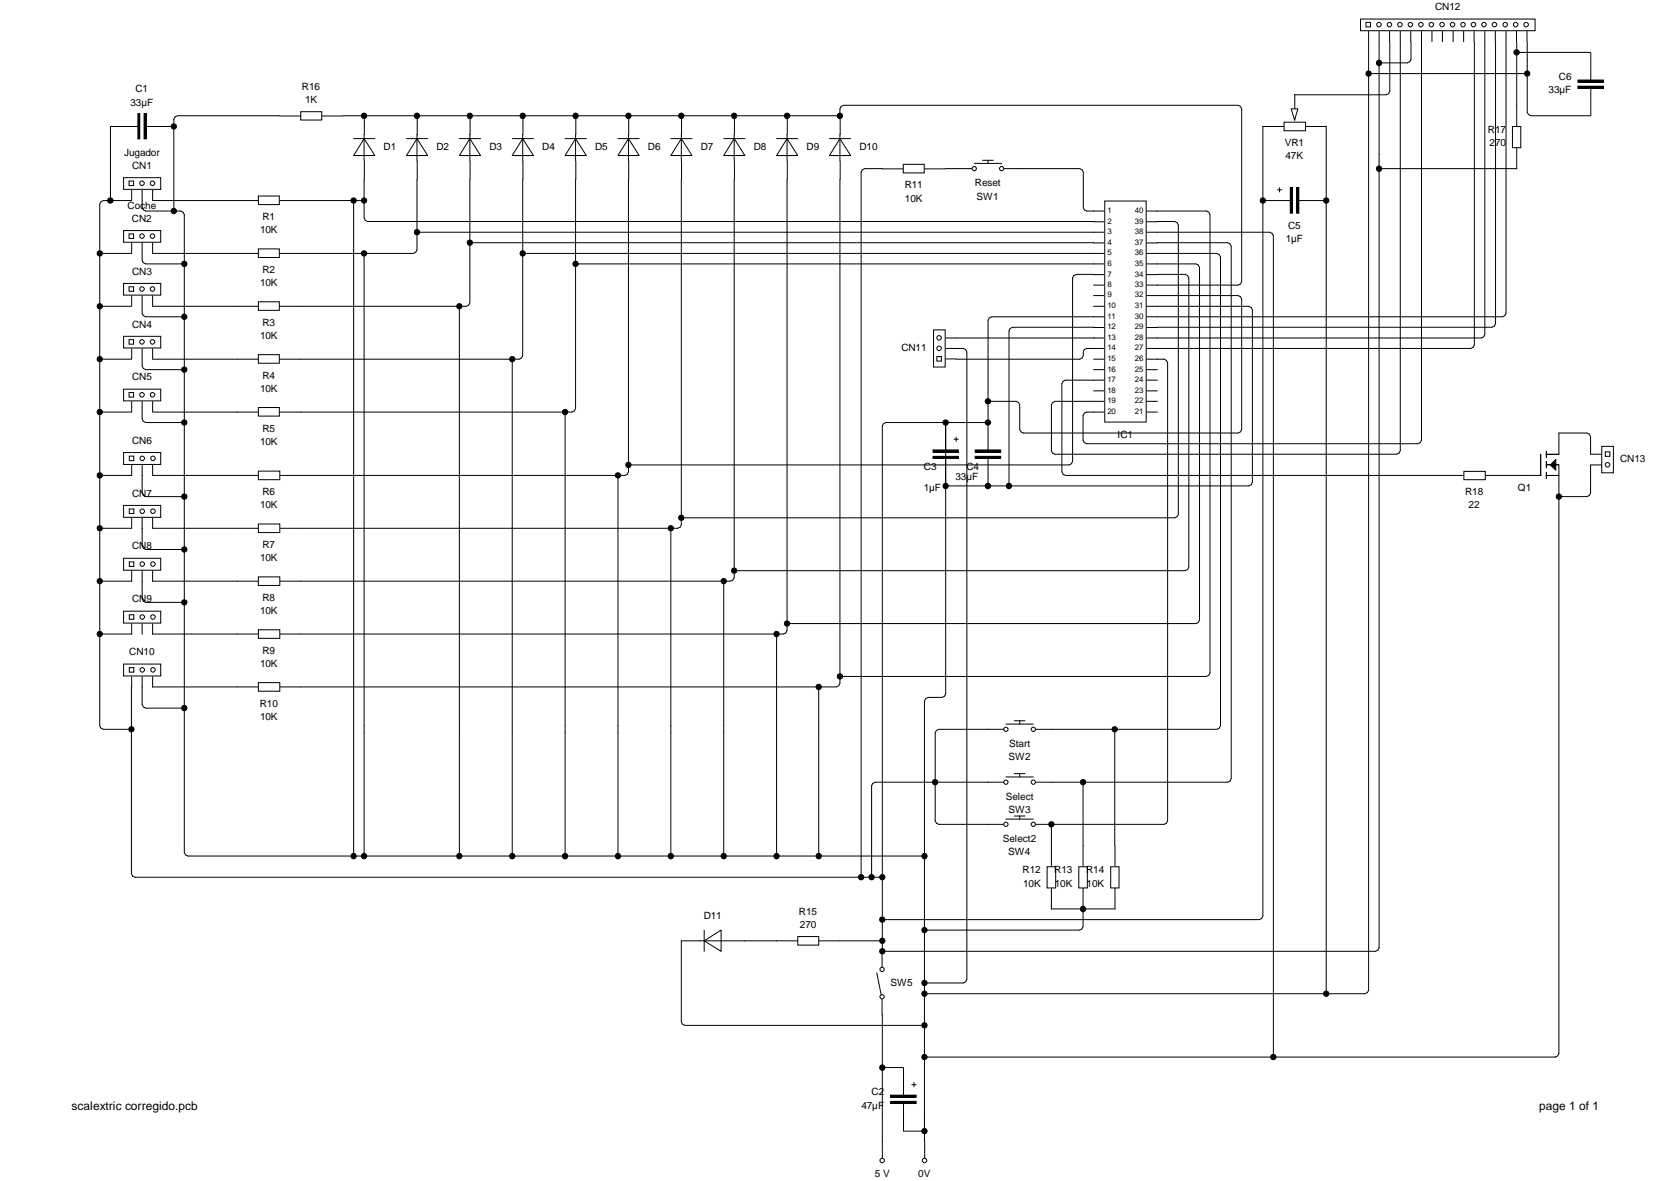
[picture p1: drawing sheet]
<svg xmlns="http://www.w3.org/2000/svg" width="297mm" height="210mm" viewBox="0 0 297 210" stroke-linecap="round" stroke-linejoin="round" font-family="sans-serif">
<defs><g id="words">
<g font-size="2.1">
<text x="12.7" y="197.4">scalextric corregido.pcb</text>
<text x="273.6" y="197.4">page 1 of 1</text>
</g>
<g font-size="1.8">
<text x="255.1" y="1.8">CN12</text>
<text x="24.1" y="16.4">C1</text>
<text x="53.7" y="16">R16</text>
<text x="275.3" y="16.6">33µF</text>
<text x="277.1" y="14.2">C6</text>
<text x="23.2" y="18.8">33µF</text>
<text x="54.2" y="18.4">1K</text>
<text x="264.5" y="23.6">R17</text>
<text x="22.1" y="27.7">Jugador</text>
<text x="68.2" y="26.7">D1</text>
<text x="77.6" y="26.7">D2</text>
<text x="87" y="26.7">D3</text>
<text x="96.4" y="26.7">D4</text>
<text x="105.8" y="26.7">D5</text>
<text x="115.2" y="26.7">D6</text>
<text x="124.6" y="26.7">D7</text>
<text x="134" y="26.7">D8</text>
<text x="143.4" y="26.7">D9</text>
<text x="152.8" y="26.7">D10</text>
<text x="228.4" y="26">VR1</text>
<text x="228.5" y="28.3">47K</text>
<text x="264.8" y="26">270</text>
<text x="23.5" y="30">CN1</text>
<text x="160.8" y="33.5">R11</text>
<text x="160.9" y="35.9">10K</text>
<text x="173.3" y="33.1">Reset</text>
<text x="173.6" y="35.5">SW1</text>
<text x="22.7" y="37.1">Coche</text>
<text x="23.4" y="39.4">CN2</text>
<text x="46.2" y="41.5">10K</text>
<text x="46.6" y="39.1">R1</text>
<text x="229" y="40.6">C5</text>
<text x="228.6" y="43">1µF</text>
<text x="23.5" y="48.8">CN3</text>
<text x="46.2" y="50.9">10K</text>
<text x="46.6" y="48.5">R2</text>
<text x="23.5" y="58.2">CN4</text>
<text x="46.6" y="57.9">R3</text>
<text x="46.2" y="60.3">10K</text>
<text x="160.2" y="62.4">CN11</text>
<text x="23.5" y="67.6">CN5</text>
<text x="46.2" y="69.7">10K</text>
<text x="46.6" y="67.3">R4</text>
<text x="46.6" y="76.7">R5</text>
<text x="198.7" y="77.9">IC1</text>
<text x="23.5" y="78.9">CN6</text>
<text x="46.2" y="79.1">10K</text>
<text x="164.3" y="83.5">C3</text>
<text x="171.8" y="83.5">C4</text>
<text x="288" y="82.1">CN13</text>
<text x="23.5" y="88.3">CN7</text>
<text x="46.6" y="88">R6</text>
<text x="164.2" y="87.2">1µF</text>
<text x="169.8" y="85.4">33µF</text>
<text x="260.4" y="88">R18</text>
<text x="269.8" y="87.2">Q1</text>
<text x="46.2" y="90.3">10K</text>
<text x="261.1" y="90.3">22</text>
<text x="23.5" y="97.7">CN8</text>
<text x="46.2" y="99.7">10K</text>
<text x="46.6" y="97.4">R7</text>
<text x="23.5" y="107.1">CN9</text>
<text x="46.6" y="106.8">R8</text>
<text x="46.2" y="109.1">10K</text>
<text x="23" y="116.5">CN10</text>
<text x="46.2" y="118.5">10K</text>
<text x="46.6" y="116.2">R9</text>
<text x="46.2" y="125.6">R10</text>
<text x="46.2" y="127.9">10K</text>
<text x="179.3" y="135.1">SW2</text>
<text x="179.4" y="132.7">Start</text>
<text x="178.8" y="142.1">Select</text>
<text x="178.3" y="149.6">Select2</text>
<text x="179.3" y="144.5">SW3</text>
<text x="179.2" y="152">SW4</text>
<text x="181.8" y="155.2">R12</text>
<text x="187.4" y="155.2">R13</text>
<text x="193.1" y="155.2">R14</text>
<text x="181.9" y="157.6">10K</text>
<text x="187.5" y="157.6">10K</text>
<text x="193.2" y="157.6">10K</text>
<text x="125.1" y="163.4">D11</text>
<text x="142" y="162.6">R15</text>
<text x="142.2" y="165">270</text>
<text x="158.3" y="175.2">SW5</text>
<text x="153.1" y="197">47µF</text>
<text x="154.9" y="194.6">C2</text>
<text x="155.5" y="209.3">5 V</text>
<text x="163.2" y="209.3">0V</text>
</g>
<g font-size="1.4">
<text x="196.8" y="37.8">1</text>
<text x="196.8" y="39.8">2</text>
<text x="196.8" y="41.6">3</text>
<text x="201.8" y="41.6">38</text>
<text x="201.8" y="39.8">39</text>
<text x="201.8" y="37.8">40</text>
<text x="196.8" y="43.5">4</text>
<text x="196.8" y="45.4">5</text>
<text x="196.8" y="47.2">6</text>
<text x="201.8" y="47.2">35</text>
<text x="201.8" y="45.4">36</text>
<text x="201.8" y="43.5">37</text>
<text x="196.8" y="49.1">7</text>
<text x="196.8" y="51">8</text>
<text x="196.8" y="52.9">9</text>
<text x="201.8" y="52.9">32</text>
<text x="201.8" y="51">33</text>
<text x="201.8" y="49.1">34</text>
<text x="196.8" y="54.8">10</text>
<text x="196.8" y="56.6">11</text>
<text x="196.8" y="58.5">12</text>
<text x="201.8" y="58.5">29</text>
<text x="201.8" y="56.6">30</text>
<text x="201.8" y="54.8">31</text>
<text x="196.8" y="60.4">13</text>
<text x="196.8" y="62.3">14</text>
<text x="196.8" y="64.2">15</text>
<text x="201.8" y="64.2">26</text>
<text x="201.8" y="62.3">27</text>
<text x="201.8" y="60.4">28</text>
<text x="196.8" y="66">16</text>
<text x="196.8" y="67.9">17</text>
<text x="196.8" y="69.8">18</text>
<text x="196.8" y="71.7">19</text>
<text x="201.8" y="71.7">22</text>
<text x="201.8" y="69.8">23</text>
<text x="201.8" y="67.9">24</text>
<text x="201.8" y="66">25</text>
<text x="196.8" y="73.6">20</text>
<text x="201.8" y="73.6">21</text>
</g>
</g></defs>
<path d="M23.4 33.8v1.8M25.3 33.8v1.8M27.1 33.8v1.8" fill="none" stroke="#000" stroke-width=".18"/>
<path d="M22 31.6h6.6v2.1h-6.6z" fill-rule="evenodd" fill="#fff"/>
<path d="M22 31.6h6.6v2.1h-6.6z" fill="none" stroke="#000" stroke-width=".18"/>
<path d="M22.9 32.2h.8v.8h-.8z" fill-rule="evenodd" fill="#fff"/>
<path d="M22.9 32.2h.8v.8h-.8z" fill="none" stroke="#000" stroke-width=".18"/>
<circle cx="25.2" cy="32.6" r=".4" fill="#fff"/>
<circle cx="25.2" cy="32.6" r=".4" fill="none" stroke="#000" stroke-width=".18"/>
<circle cx="27.1" cy="32.6" r=".4" fill="#fff"/>
<g fill="none" stroke="#000" stroke-width=".18">
<path d="M194.4 37.5h1.9M194.4 39.4h1.9M203.9 37.5h1.8M203.9 39.4h1.8M194.4 41.3h1.9M194.4 43.2h1.9M194.4 45h1.9M194.4 46.9h1.9M194.4 48.8h1.9M194.4 50.7h1.9M194.4 52.5h1.9M194.4 54.4h1.9"/>
<path d="M194.4 56.3h1.9M194.4 58.2h1.9M203.9 41.3h1.8M203.9 43.2h1.8M203.9 45h1.8M203.9 46.9h1.8M203.9 48.8h1.8M203.9 50.7h1.8M203.9 52.5h1.8M203.9 54.4h1.8M203.9 56.3h1.8M203.9 58.2h1.8"/>
<path d="M194.4 60.1h1.9M194.4 61.9h1.9M194.4 63.8h1.9M194.4 65.7h1.9M194.4 67.6h1.9M194.4 69.5h1.9M194.4 71.3h1.9M194.4 73.2h1.9M203.9 60.1h1.8M203.9 61.9h1.8M203.9 63.8h1.8M203.9 65.7h1.8"/>
<path d="M203.9 67.6h1.8M203.9 69.5h1.8M203.9 71.3h1.8M203.9 73.2h1.8"/>
<circle cx="27.1" cy="32.6" r=".4"/>
</g>
<path d="M196.4 35.7h7.3v39.3h-7.3z" fill-rule="evenodd" fill="#fff"/>
<path d="M196.4 35.7h7.3v39.3h-7.3zM23.4 43.2v1.8M25.3 43.2v1.8M27.1 43.2v1.8" fill="none" stroke="#000" stroke-width=".18"/>
<path d="M22 41h6.6v2.1h-6.6z" fill-rule="evenodd" fill="#fff"/>
<path d="M22 41h6.6v2.1h-6.6z" fill="none" stroke="#000" stroke-width=".18"/>
<path d="M22.9 41.6h.8v.8h-.8z" fill-rule="evenodd" fill="#fff"/>
<path d="M22.9 41.6h.8v.8h-.8z" fill="none" stroke="#000" stroke-width=".18"/>
<circle cx="25.2" cy="42" r=".4" fill="#fff"/>
<circle cx="25.2" cy="42" r=".4" fill="none" stroke="#000" stroke-width=".18"/>
<circle cx="27.1" cy="42" r=".4" fill="#fff"/>
<g fill="none" stroke="#000" stroke-width=".18">
<path d="M23.4 52.6v1.8M25.3 52.6v1.8M27.1 52.6v1.8"/>
<circle cx="27.1" cy="42" r=".4"/>
</g>
<path d="M22 50.4h6.6v2.1h-6.6z" fill-rule="evenodd" fill="#fff"/>
<path d="M22 50.4h6.6v2.1h-6.6z" fill="none" stroke="#000" stroke-width=".18"/>
<path d="M22.9 51h.8v.8h-.8z" fill-rule="evenodd" fill="#fff"/>
<path d="M22.9 51h.8v.8h-.8z" fill="none" stroke="#000" stroke-width=".18"/>
<circle cx="25.2" cy="51.4" r=".4" fill="#fff"/>
<circle cx="25.2" cy="51.4" r=".4" fill="none" stroke="#000" stroke-width=".18"/>
<circle cx="27.1" cy="51.4" r=".4" fill="#fff"/>
<g fill="none" stroke="#000" stroke-width=".18">
<path d="M23.4 62v1.8M25.3 62v1.8M27.1 62v1.8"/>
<circle cx="27.1" cy="51.4" r=".4"/>
</g>
<path d="M22 59.8h6.6v2h-6.6z" fill-rule="evenodd" fill="#fff"/>
<path d="M22 59.8h6.6v2h-6.6z" fill="none" stroke="#000" stroke-width=".18"/>
<path d="M22.9 60.4h.8v.8h-.8z" fill-rule="evenodd" fill="#fff"/>
<path d="M22.9 60.4h.8v.8h-.8z" fill="none" stroke="#000" stroke-width=".18"/>
<circle cx="25.2" cy="60.8" r=".4" fill="#fff"/>
<circle cx="25.2" cy="60.8" r=".4" fill="none" stroke="#000" stroke-width=".18"/>
<circle cx="27.1" cy="60.8" r=".4" fill="#fff"/>
<g fill="none" stroke="#000" stroke-width=".18">
<path d="M23.4 71.4v1.8M25.3 71.4v1.8M27.1 71.4v1.8"/>
<circle cx="27.1" cy="60.8" r=".4"/>
</g>
<path d="M22 69.2h6.6v2h-6.6z" fill-rule="evenodd" fill="#fff"/>
<path d="M22 69.2h6.6v2h-6.6z" fill="none" stroke="#000" stroke-width=".18"/>
<path d="M22.9 69.8h.8v.8h-.8z" fill-rule="evenodd" fill="#fff"/>
<path d="M22.9 69.8h.8v.8h-.8z" fill="none" stroke="#000" stroke-width=".18"/>
<circle cx="25.2" cy="70.2" r=".4" fill="#fff"/>
<circle cx="25.2" cy="70.2" r=".4" fill="none" stroke="#000" stroke-width=".18"/>
<circle cx="27.1" cy="70.2" r=".4" fill="#fff"/>
<g fill="none" stroke="#000" stroke-width=".18">
<path d="M23.4 82.7v1.8M25.3 82.7v1.8M27.1 82.7v1.8"/>
<circle cx="27.1" cy="70.2" r=".4"/>
</g>
<path d="M22 80.4h6.6v2.1h-6.6z" fill-rule="evenodd" fill="#fff"/>
<path d="M22 80.4h6.6v2.1h-6.6z" fill="none" stroke="#000" stroke-width=".18"/>
<path d="M23 81.1h.8v.8h-.8z" fill-rule="evenodd" fill="#fff"/>
<path d="M23 81.1h.8v.8h-.8z" fill="none" stroke="#000" stroke-width=".18"/>
<circle cx="25.3" cy="81.5" r=".4" fill="#fff"/>
<circle cx="25.3" cy="81.5" r=".4" fill="none" stroke="#000" stroke-width=".18"/>
<circle cx="27.2" cy="81.5" r=".4" fill="#fff"/>
<g fill="none" stroke="#000" stroke-width=".18">
<path d="M23.4 92.1v1.8M25.3 92.1v1.8M27.1 92.1v1.8"/>
<circle cx="27.2" cy="81.5" r=".4"/>
</g>
<path d="M22 89.8h6.6v2.1h-6.6z" fill-rule="evenodd" fill="#fff"/>
<path d="M22 89.8h6.6v2.1h-6.6z" fill="none" stroke="#000" stroke-width=".18"/>
<path d="M23 90.5h.8v.8h-.8z" fill-rule="evenodd" fill="#fff"/>
<path d="M23 90.5h.8v.8h-.8z" fill="none" stroke="#000" stroke-width=".18"/>
<circle cx="25.3" cy="90.9" r=".4" fill="#fff"/>
<circle cx="25.3" cy="90.9" r=".4" fill="none" stroke="#000" stroke-width=".18"/>
<circle cx="27.2" cy="90.9" r=".4" fill="#fff"/>
<g fill="none" stroke="#000" stroke-width=".18">
<path d="M23.4 101.5v1.8M25.3 101.5v1.8M27.1 101.5v1.8"/>
<circle cx="27.2" cy="90.9" r=".4"/>
</g>
<path d="M22 99.2h6.6v2.1h-6.6z" fill-rule="evenodd" fill="#fff"/>
<path d="M22 99.2h6.6v2.1h-6.6z" fill="none" stroke="#000" stroke-width=".18"/>
<path d="M23 99.9h.8v.8h-.8z" fill-rule="evenodd" fill="#fff"/>
<path d="M23 99.9h.8v.8h-.8z" fill="none" stroke="#000" stroke-width=".18"/>
<circle cx="25.3" cy="100.3" r=".4" fill="#fff"/>
<circle cx="25.3" cy="100.3" r=".4" fill="none" stroke="#000" stroke-width=".18"/>
<circle cx="27.2" cy="100.3" r=".4" fill="#fff"/>
<g fill="none" stroke="#000" stroke-width=".18">
<path d="M23.4 110.9v1.8M25.3 110.9v1.8M27.1 110.9v1.8"/>
<circle cx="27.2" cy="100.3" r=".4"/>
</g>
<path d="M22 108.6h6.6v2.1h-6.6z" fill-rule="evenodd" fill="#fff"/>
<path d="M22 108.6h6.6v2.1h-6.6z" fill="none" stroke="#000" stroke-width=".18"/>
<path d="M23 109.3h.8v.8h-.8z" fill-rule="evenodd" fill="#fff"/>
<path d="M23 109.3h.8v.8h-.8z" fill="none" stroke="#000" stroke-width=".18"/>
<circle cx="25.3" cy="109.7" r=".4" fill="#fff"/>
<circle cx="25.3" cy="109.7" r=".4" fill="none" stroke="#000" stroke-width=".18"/>
<circle cx="27.2" cy="109.7" r=".4" fill="#fff"/>
<g fill="none" stroke="#000" stroke-width=".18">
<path d="M23.4 120.3v1.8M25.3 120.3v1.8M27.1 120.3v1.8"/>
<circle cx="27.2" cy="109.7" r=".4"/>
</g>
<path d="M22 118h6.6v2.1h-6.6z" fill-rule="evenodd" fill="#fff"/>
<path d="M22 118h6.6v2.1h-6.6z" fill="none" stroke="#000" stroke-width=".18"/>
<path d="M23 118.7h.8v.8h-.8z" fill-rule="evenodd" fill="#fff"/>
<path d="M23 118.7h.8v.8h-.8z" fill="none" stroke="#000" stroke-width=".18"/>
<circle cx="25.3" cy="119.1" r=".4" fill="#fff"/>
<circle cx="25.3" cy="119.1" r=".4" fill="none" stroke="#000" stroke-width=".18"/>
<circle cx="27.2" cy="119.1" r=".4" fill="#fff"/>
<g fill="none" stroke="#000" stroke-width=".18">
<path d="M19.7 22.5h4.9M24.5 20.2h.3v4.5h-.3zM25.6 20.2h.4v4.5h-.4zM26 22.5h4.8M42.2 35.6h3.8M49.7 35.6h3.8M156.8 202.9v3.1M164.4 202.9v3.1"/>
<circle cx="27.2" cy="119.1" r=".4"/>
</g>
<path d="M25.8 20.2v4.5" fill="none" stroke="#000" stroke-width=".38"/>
<path d="M24.7 20.2v4.5" fill="none" stroke="#000" stroke-width=".34"/>
<path d="M45.9 34.8h3.8v1.6h-3.8z" fill-rule="evenodd" fill="#fff"/>
<path d="M45.9 34.8h3.8v1.6h-3.8zM42.2 45h3.8M49.7 45h3.8" fill="none" stroke="#000" stroke-width=".18"/>
<path d="M45.9 44.2h3.8v1.6h-3.8z" fill-rule="evenodd" fill="#fff"/>
<path d="M42.2 54.4h3.8M45.9 44.2h3.8v1.6h-3.8zM49.7 54.4h3.8" fill="none" stroke="#000" stroke-width=".18"/>
<path d="M45.9 53.6h3.8v1.6h-3.8z" fill-rule="evenodd" fill="#fff"/>
<path d="M45.9 53.6h3.8v1.6h-3.8zM42.2 63.8h3.8M49.7 63.8h3.8" fill="none" stroke="#000" stroke-width=".18"/>
<path d="M45.9 63h3.8v1.6h-3.8z" fill-rule="evenodd" fill="#fff"/>
<path d="M42.2 73.2h3.8M45.9 63h3.8v1.6h-3.8zM49.7 73.2h3.8" fill="none" stroke="#000" stroke-width=".18"/>
<path d="M45.9 72.4h3.8v1.6h-3.8z" fill-rule="evenodd" fill="#fff"/>
<path d="M45.9 72.4h3.8v1.6h-3.8zM42.2 84.5h3.8M49.7 84.5h3.8" fill="none" stroke="#000" stroke-width=".18"/>
<path d="M45.9 83.7h3.8v1.6h-3.8z" fill-rule="evenodd" fill="#fff"/>
<path d="M42.2 93.9h3.8M45.9 83.7h3.8v1.6h-3.8zM49.7 93.9h3.8" fill="none" stroke="#000" stroke-width=".18"/>
<path d="M45.9 93.1h3.8v1.6h-3.8z" fill-rule="evenodd" fill="#fff"/>
<path d="M45.9 93.1h3.8v1.6h-3.8zM42.2 103.3h3.8M49.7 103.3h3.8" fill="none" stroke="#000" stroke-width=".18"/>
<path d="M45.9 102.5h3.8v1.6h-3.8z" fill-rule="evenodd" fill="#fff"/>
<path d="M42.2 112.7h3.8M45.9 102.5h3.8v1.6h-3.8zM49.7 112.7h3.8" fill="none" stroke="#000" stroke-width=".18"/>
<path d="M45.9 111.9h3.8v1.6h-3.8z" fill-rule="evenodd" fill="#fff"/>
<path d="M45.9 111.9h3.8v1.6h-3.8zM42.2 122.1h3.8M49.7 122.1h3.8" fill="none" stroke="#000" stroke-width=".18"/>
<path d="M45.9 121.3h3.8v1.6h-3.8z" fill-rule="evenodd" fill="#fff"/>
<path d="M45.9 121.3h3.8v1.6h-3.8z" fill="none" stroke="#000" stroke-width=".18"/>
<path d="M64.7 24.6l1.9 3h-3.7z" fill="#fff"/>
<path d="M62.9 24.6h3.7M64.7 24.6l1.9 3h-3.7zM64.8 20.6v3.3M64.8 28.6v3.3" fill="none" stroke="#000" stroke-width=".18"/>
<path d="M74.1 24.6l1.9 3h-3.7z" fill="#fff"/>
<path d="M72.3 24.6h3.7M74.1 24.6l1.9 3h-3.7zM74.2 20.6v3.3M74.2 28.6v3.3" fill="none" stroke="#000" stroke-width=".18"/>
<path d="M83.5 24.6l1.9 3h-3.7z" fill="#fff"/>
<path d="M81.7 24.6h3.7M83.5 24.6l1.9 3h-3.7zM83.6 20.6v3.3M83.6 28.6v3.3" fill="none" stroke="#000" stroke-width=".18"/>
<path d="M92.9 24.6l1.9 3h-3.7z" fill="#fff"/>
<path d="M91.1 24.6h3.7M92.9 24.6l1.9 3h-3.7zM93 20.6v3.3M93 28.6v3.3" fill="none" stroke="#000" stroke-width=".18"/>
<path d="M102.3 24.6l1.9 3h-3.7z" fill="#fff"/>
<path d="M100.5 24.6h3.7M102.3 24.6l1.9 3h-3.7zM102.4 20.6v3.3M102.4 28.6v3.3" fill="none" stroke="#000" stroke-width=".18"/>
<path d="M111.7 24.6l1.9 3h-3.7z" fill="#fff"/>
<path d="M109.9 24.6h3.7M111.7 24.6l1.9 3h-3.7zM111.8 20.6v3.3M111.8 28.6v3.3" fill="none" stroke="#000" stroke-width=".18"/>
<path d="M121.1 24.6l1.9 3h-3.8z" fill="#fff"/>
<path d="M119.2 24.6h3.8M121.1 24.6l1.9 3h-3.8zM121.2 20.6v3.3M121.2 28.6v3.3" fill="none" stroke="#000" stroke-width=".18"/>
<path d="M130.5 24.6l1.9 3h-3.8z" fill="#fff"/>
<path d="M128.6 24.6h3.8M130.5 24.6l1.9 3h-3.8zM130.6 20.6v3.3M130.6 28.6v3.3" fill="none" stroke="#000" stroke-width=".18"/>
<path d="M139.9 24.6l1.9 3h-3.8z" fill="#fff"/>
<path d="M138 24.6h3.8M139.9 24.6l1.9 3h-3.8zM140 20.6v3.3M140 28.6v3.3" fill="none" stroke="#000" stroke-width=".18"/>
<path d="M149.3 24.6l1.9 3h-3.8z" fill="#fff"/>
<path d="M147.4 24.6h3.8M149.3 24.6l1.9 3h-3.8zM149.3 20.6v3.3M149.3 28.6v3.3M156.8 30h3.8M164.4 30h3.7" fill="none" stroke="#000" stroke-width=".18"/>
<path d="M160.6 29.2h3.7v1.5h-3.7z" fill-rule="evenodd" fill="#fff"/>
<g fill="none" stroke="#000" stroke-width=".18">
<path d="M160.6 29.2h3.7v1.5h-3.7zM170 30h2.8M173.2 29h4.9M174.7 28.5h1.9M175.6 28.5v.5M178.5 30h2.8M175.6 129.6h2.9M175.6 139h2.9M178.8 128.7h4.9M178.8 138.1h4.9M180.3 128.1h1.9M180.3 137.5h1.9"/>
<path d="M181.3 128.1v.6M181.3 137.5v.6M184.1 129.6h2.8M184.1 139h2.8M175.6 146.5h2.9M178.8 145.6h4.9M180.3 145h1.9M181.3 145v.6M184.1 146.5h2.8M186.9 150.3v3.8M186.9 157.9v3.7"/>
</g>
<path d="M186.1 154.1h1.6v3.7h-1.6z" fill-rule="evenodd" fill="#fff"/>
<path d="M186.1 154.1h1.6v3.7h-1.6zM192.5 150.3v3.8M192.5 157.9v3.7" fill="none" stroke="#000" stroke-width=".18"/>
<path d="M191.8 154.1h1.5v3.7h-1.5z" fill-rule="evenodd" fill="#fff"/>
<path d="M191.8 154.1h1.5v3.7h-1.5zM198.2 150.3v3.8M198.2 157.9v3.7" fill="none" stroke="#000" stroke-width=".18"/>
<path d="M197.4 154.1h1.5v3.7h-1.5z" fill-rule="evenodd" fill="#fff"/>
<path d="M197.4 154.1h1.5v3.7h-1.5zM138 167.2h3.8M145.6 167.2h3.7M155.9 172.9l.7 3.9M156.8 169.1v2.9M156.8 177.6v2.8" fill="none" stroke="#000" stroke-width=".18"/>
<path d="M141.8 166.5h3.7v1.5h-3.7z" fill-rule="evenodd" fill="#fff"/>
<path d="M141.8 166.5h3.7v1.5h-3.7z" fill="none" stroke="#000" stroke-width=".18"/>
<path d="M125.2 167.2l3-1.9v3.8z" fill="#fff"/>
<path d="M49.7 20.6h3.8M57.2 20.6h3.7M121.1 167.2h3.4M125.2 167.2l3-1.9v3.8zM125.2 165.3v3.8M129.2 167.2h3.2" fill="none" stroke="#000" stroke-width=".18"/>
<path d="M53.5 19.9h3.7v1.4h-3.7z" fill-rule="evenodd" fill="#fff"/>
<g fill="none" stroke="#000" stroke-width=".18">
<path d="M53.5 19.9h3.7v1.4h-3.7zM165.9 80h4.4v.3h-4.4zM168.1 75v5M168.1 63.8h1.9M168.1 61.9h1.9M168.1 60.1h1.9M173.4 80h4.5v.3h-4.5zM175.6 75v5M165.9 81.1h4.4v.4h-4.4zM168.1 81.5v4.9M173.4 81.1h4.5v.4h-4.5zM175.6 81.5v4.9"/>
<path d="M158.3 194.6h4.6v.4h-4.6zM158.3 195.7h4.6v.4h-4.6zM160.6 189.8v4.9M160.6 196.2v4.8"/>
</g>
<path d="M165.9 80.2h4.4M165.9 81.3h4.4M173.4 80.2h4.5M173.4 81.3h4.5M158.3 194.8h4.6M158.3 195.9h4.6" fill="none" stroke="#000" stroke-width=".38"/>
<path d="M165.9 58.6h2.1v6.6h-2.1z" fill-rule="evenodd" fill="#fff"/>
<path d="M165.9 58.6h2.1v6.6h-2.1z" fill="none" stroke="#000" stroke-width=".18"/>
<path d="M166.5 63.4h.8v.8h-.8z" fill-rule="evenodd" fill="#fff"/>
<path d="M166.5 63.4h.8v.8h-.8z" fill="none" stroke="#000" stroke-width=".18"/>
<circle cx="166.9" cy="61.9" r=".4" fill="#fff"/>
<circle cx="166.9" cy="61.9" r=".4" fill="none" stroke="#000" stroke-width=".18"/>
<circle cx="166.9" cy="60" r=".4" fill="#fff"/>
<g fill="none" stroke="#000" stroke-width=".18">
<path d="M243.3 5.6v1.8M245.1 5.6v1.8M247 5.6v1.8M248.9 5.6v1.8M250.8 5.6v1.8M252.7 5.6v1.8M254.5 5.6v1.8M256.4 5.6v1.8M258.3 5.6v1.8M260.2 5.6v1.8M262 5.6v1.8M263.9 5.6v1.8"/>
<path d="M265.8 5.6v1.8M267.7 5.6v1.8M269.6 5.6v1.8M271.4 5.6v1.8"/>
<circle cx="166.9" cy="60" r=".4"/>
</g>
<path d="M241.8 3.4h31.1v2.1h-31.1z" fill-rule="evenodd" fill="#fff"/>
<path d="M241.8 3.4h31.1v2.1h-31.1z" fill="none" stroke="#000" stroke-width=".18"/>
<path d="M242.8 4h.8v.8h-.8z" fill-rule="evenodd" fill="#fff"/>
<path d="M242.8 4h.8v.8h-.8z" fill="none" stroke="#000" stroke-width=".18"/>
<circle cx="245.1" cy="4.4" r=".4" fill="#fff"/>
<circle cx="245.1" cy="4.4" r=".4" fill="none" stroke="#000" stroke-width=".18"/>
<circle cx="247" cy="4.4" r=".4" fill="#fff"/>
<circle cx="247" cy="4.4" r=".4" fill="none" stroke="#000" stroke-width=".18"/>
<circle cx="248.9" cy="4.4" r=".4" fill="#fff"/>
<circle cx="248.9" cy="4.4" r=".4" fill="none" stroke="#000" stroke-width=".18"/>
<circle cx="250.7" cy="4.4" r=".4" fill="#fff"/>
<circle cx="250.7" cy="4.4" r=".4" fill="none" stroke="#000" stroke-width=".18"/>
<circle cx="252.6" cy="4.4" r=".4" fill="#fff"/>
<circle cx="252.6" cy="4.4" r=".4" fill="none" stroke="#000" stroke-width=".18"/>
<circle cx="254.4" cy="4.4" r=".4" fill="#fff"/>
<circle cx="254.4" cy="4.4" r=".4" fill="none" stroke="#000" stroke-width=".18"/>
<circle cx="256.3" cy="4.4" r=".4" fill="#fff"/>
<circle cx="256.3" cy="4.4" r=".4" fill="none" stroke="#000" stroke-width=".18"/>
<circle cx="258.2" cy="4.4" r=".4" fill="#fff"/>
<circle cx="258.2" cy="4.4" r=".4" fill="none" stroke="#000" stroke-width=".18"/>
<circle cx="260.1" cy="4.4" r=".4" fill="#fff"/>
<circle cx="260.1" cy="4.4" r=".4" fill="none" stroke="#000" stroke-width=".18"/>
<circle cx="261.9" cy="4.4" r=".4" fill="#fff"/>
<circle cx="261.9" cy="4.4" r=".4" fill="none" stroke="#000" stroke-width=".18"/>
<circle cx="263.8" cy="4.4" r=".4" fill="#fff"/>
<circle cx="263.8" cy="4.4" r=".4" fill="none" stroke="#000" stroke-width=".18"/>
<circle cx="265.7" cy="4.4" r=".4" fill="#fff"/>
<circle cx="265.7" cy="4.4" r=".4" fill="none" stroke="#000" stroke-width=".18"/>
<circle cx="267.6" cy="4.4" r=".4" fill="#fff"/>
<circle cx="267.6" cy="4.4" r=".4" fill="none" stroke="#000" stroke-width=".18"/>
<circle cx="269.4" cy="4.4" r=".4" fill="#fff"/>
<circle cx="269.4" cy="4.4" r=".4" fill="none" stroke="#000" stroke-width=".18"/>
<circle cx="271.3" cy="4.4" r=".4" fill="#fff"/>
<g fill="none" stroke="#000" stroke-width=".18">
<path d="M230.2 16.8v4.6M224.5 22.5h3.8M232.1 22.5h3.7"/>
<circle cx="271.3" cy="4.4" r=".4"/>
</g>
<path d="M228.3 21.7h3.8v1.5h-3.8z" fill-rule="evenodd" fill="#fff"/>
<path d="M269.6 18.7v3.8M224.4 35.6h5M228.3 21.7h3.8v1.5h-3.8zM229.4 33.3h.3v4.6h-.3zM230.5 33.3h.4v4.6h-.4zM230.9 35.6h4.9M269.6 26.3v3.7" fill="none" stroke="#000" stroke-width=".18"/>
<path d="M229.5 33.3v4.6M230.7 33.3v4.6" fill="none" stroke="#000" stroke-width=".38"/>
<path d="M268.9 22.5h1.4v3.7h-1.4z" fill-rule="evenodd" fill="#fff"/>
<g fill="none" stroke="#000" stroke-width=".18">
<path d="M280.5 14.2h4.5v.4h-4.5zM280.5 15.3h4.5v.4h-4.5zM282.8 9.4v4.9M282.8 15.7v4.8M268.9 22.5h1.4v3.7h-1.4zM277.1 77v3.8M256.5 84.5h3.8M264 84.5h3.7M271.4 84.5h2.5M273.9 80.7v3.8zM273.9 80.7v3.8M274.9 80.7h2.2z"/>
<path d="M274.9 80.2v1.1zM274.9 82.6h2.2zM274.9 82v1.2zM274.9 84.5h2.2zM274.9 83.9v1.1zM274.9 80.7h2.2M274.9 82.6h2.2v5.7M274.9 84.5h2.2M275.6 82.6l1-.9v1.9z"/>
</g>
<path d="M280.5 14.4h4.5M280.5 15.5h4.5" fill="none" stroke="#000" stroke-width=".38"/>
<g fill="#000">
<path d="M275.6 82.6l1-.9v1.9z"/>
<path d="M274.9 80.2v1.1z" fill-rule="evenodd"/>
<path d="M274.9 82v1.2z" fill-rule="evenodd"/>
<path d="M274.9 83.9v1.1z" fill-rule="evenodd"/>
</g>
<path d="M260.2 83.8h3.8v1.5h-3.8z" fill-rule="evenodd" fill="#fff"/>
<path d="M260.2 83.8h3.8v1.5h-3.8zM282.8 80.7h1.9M282.8 82.6h1.9" fill="none" stroke="#000" stroke-width=".18"/>
<path d="M284.7 79.3h2.1v4.7h-2.1z" fill-rule="evenodd" fill="#fff"/>
<path d="M284.7 79.3h2.1v4.7h-2.1z" fill="none" stroke="#000" stroke-width=".18"/>
<path d="M285.4 80.3h.8v.8h-.8z" fill-rule="evenodd" fill="#fff"/>
<path d="M285.4 80.3h.8v.8h-.8z" fill="none" stroke="#000" stroke-width=".18"/>
<circle cx="285.8" cy="82.6" r=".4" fill="#fff"/>
<circle cx="285.8" cy="82.6" r=".4" fill="none" stroke="#000" stroke-width=".18"/>
<circle cx="156.8" cy="206.3" r=".4" fill="#fff"/>
<circle cx="156.8" cy="206.3" r=".4" fill="none" stroke="#000" stroke-width=".18"/>
<circle cx="164.4" cy="206.3" r=".4" fill="#fff"/>
<g fill="none" stroke="#000" stroke-width=".18">
<path d="M64.7 23.9v4.7M74.1 23.9v4.7M83.5 23.9v4.7M92.9 23.9v4.7M102.3 23.9v4.7M111.7 23.9v4.7M121.1 23.9v4.7M130.5 23.9v4.7M139.9 23.9v4.7M149.3 23.9v4.7"/>
<circle cx="164.4" cy="206.3" r=".4"/>
</g>
<circle cx="173.2" cy="30" r=".38" fill="#fff"/>
<circle cx="173.2" cy="30" r=".38" fill="none" stroke="#000" stroke-width=".18"/>
<circle cx="178.1" cy="30" r=".38" fill="#fff"/>
<circle cx="178.1" cy="30" r=".38" fill="none" stroke="#000" stroke-width=".18"/>
<circle cx="178.8" cy="129.6" r=".38" fill="#fff"/>
<circle cx="178.8" cy="129.6" r=".38" fill="none" stroke="#000" stroke-width=".18"/>
<circle cx="183.7" cy="129.6" r=".38" fill="#fff"/>
<circle cx="183.7" cy="129.6" r=".38" fill="none" stroke="#000" stroke-width=".18"/>
<circle cx="178.8" cy="139" r=".38" fill="#fff"/>
<circle cx="178.8" cy="139" r=".38" fill="none" stroke="#000" stroke-width=".18"/>
<circle cx="183.7" cy="139" r=".38" fill="#fff"/>
<circle cx="183.7" cy="139" r=".38" fill="none" stroke="#000" stroke-width=".18"/>
<circle cx="178.8" cy="146.5" r=".38" fill="#fff"/>
<circle cx="178.8" cy="146.5" r=".38" fill="none" stroke="#000" stroke-width=".18"/>
<circle cx="183.7" cy="146.5" r=".38" fill="#fff"/>
<circle cx="183.7" cy="146.5" r=".38" fill="none" stroke="#000" stroke-width=".18"/>
<circle cx="156.8" cy="177.2" r=".38" fill="#fff"/>
<circle cx="156.8" cy="177.2" r=".38" fill="none" stroke="#000" stroke-width=".18"/>
<circle cx="156.8" cy="172.3" r=".38" fill="#fff"/>
<g fill="none" stroke="#000" stroke-width=".18">
<path d="M169.6 78.1h.7M170 77.7v.7M124.4 167.2h4.7M162.1 192.8h.8M162.5 192.4v.8"/>
<circle cx="156.8" cy="172.3" r=".38"/>
</g>
<path d="M229.5 19.3h1.2l-.6 2z" fill="#fff"/>
<g fill="none" stroke="#000" stroke-width=".18">
<path d="M229.5 19.3h1.2l-.6 2zM243.3 7.5v168.5l-.2 .4-.4 .2h-78.4M243.3 13.1h28.2M245.1 7.5v160.9l-.2 .5-.4 .2h-87.7v-93.4l.3-.4 .4-.2h18.1v-18.2l.2-.4 .5-.2h18.1M247.1 7.5v8.7l-.3 .4-.4 .2h-16.3M248.9 7.5v72.6l-.2 .4-.4 .2h-60.8l-.4-.2-.2-.4v-8.1l.2-.5 .4-.2h6.9M250.8 7.5v3l-.2 .5-.4 .2h-5.1M252.7 7.5v70.7l-.2 .5-.5 .2h-58.8l-.5-.2-.2-.5v-4.3l.2-.5 .5-.2h1.2M262.1 7.5v53.8l-.2 .4-.5 .2h-55.7M263.9 7.5v51.9l-.2 .5-.4 .2h-57.6M265.8 7.5v50l-.2 .5-.4 .2h-59.5M267.7 7.5v48.2l-.2 .4-.4 .2h-61.4"/>
<path d="M269.6 7.5v11.2M269.6 9.3h13.1M271.5 7.5v12.4l.2 .5 .4 .2h10.6M19.6 22.5v13.1M23.4 35.6h-5l-.5 .3-.2 .4v92.7l.2 .4 .5 .2h5M25.3 35.6v1.3l.2 .4 .4 .2h6.2l.5 .2 .2 .4v113.4l.2 .4 .4 .2h130.9M27.1 35.6h15.1M49.7 20.6h-18.2l-.4 .2-.2 .4v16.3M53.5 35.6h11.2M61 20.6h88.3v-1.3l.2-.4 .4-.2h70.2l.4 .2 .2 .4v30.7l-.2 .5-.4 .2h-14.4M62.9 35.6v116.5M64.7 31.9v6.8l.2 .5 .5 .2h129"/>
<path d="M74.1 31.9v12.5l-.2 .4-.4 .2h-20M83.5 31.9v21.9l-.2 .4-.4 .2h-29.4M92.9 31.9v31.3l-.2 .4-.4 .2h-38.8M102.3 31.9v40.7l-.2 .4-.4 .2h-48.2M111.7 31.9v52l-.2 .4-.4 .2h-57.6M121.1 31.9v61.4l-.2 .4-.4 .2h-67M130.5 31.9v70.8l-.2 .4-.4 .2h-76.4M139.9 31.9v80.2l-.2 .4-.4 .2h-85.8M149.3 31.9v89.6l-.2 .4-.4 .2h-95.2M156.8 30h-3.1l-.4 .2-.2 .4v125.3M168.1 30h1.9M181.3 30h10.6l.5 .2 .2 .4v6.3l.1 .4 .5 .2h1.2"/>
<path d="M205.7 37.5h8.8l.4 .2 .2 .4v81.5l-.2 .4-.4 .2h-65.2M205.7 39.4h3.1l.5 .2 .2 .4v51.4l-.2 .4-.5 .2h-87.7M224.5 22.5v140.3l-.2 .4-.4 .2h-67.1M227.1 33.7h.7M227.5 33.4v.7M235.8 22.5v154.1M245.1 30h24.5M17.7 54.4h5.7M17.7 45h5.7M25.3 45v1.3l.2 .4 .4 .2h6.9M25.3 54.4v1.3l.2 .4 .4 .2h6.9M27.1 54.4h15.1"/>
<path d="M27.1 45h15.1M64.7 45v107.1M74.1 41.3h120.3M81.7 54.4v97.7M83.5 43.1h110.9M92.9 45h101.5M102.3 46.9h92.1M194.4 48.8h-3.1l-.4 .2-.2 .4v32.6l-.2 .4-.5 .2h-78.3M194.4 58.2h-14.4l-.4 .2-.2 .4v27.6M205.7 45h10.6l.4 .3 .3 .4v83.3l-.3 .4-.4 .2h-29.4M205.7 54.4h16.3l.4 .3 .2 .4v30.6l-.2 .4-.4 .3h-53.9M205.7 46.9h6.9l.4 .2 .2 .4v62.7l-.2 .4-.4 .2h-72.7"/>
<path d="M205.7 43.1h12.5l.4 .2 .3 .5v94.6l-.3 .4-.4 .2h-31.3M205.7 41.3h20l.4 .2 .3 .4v146M205.7 48.8h5l.4 .2 .2 .4v51.4l-.2 .4-.4 .2h-80.2M205.7 52.5h14.4l.4 .2 .2 .5v23.1l-.2 .5-.4 .2h-38.2l-.4-.2-.2-.5v-4.3l-.2-.5-.5-.2h-5M17.7 73.2h5.7M17.7 63.8h5.7M25.3 63.8v1.3l.2 .4 .4 .2h6.9M25.3 73.2v1.3l.2 .4 .4 .2h6.9M27.1 73.2h15.1M27.1 63.8h15.1M91.1 63.8v88.3M100.5 73.2v78.9"/>
<path d="M168.1 75.1v48.2l-.2 .4-.4 .3h-2.5l-.5 .2-.2 .4v78.3M170 60.1h24.4M170 61.9h1.2l.5 .2 .2 .5v111.5l-.2 .4-.5 .2h-6.9M194.4 67.6h-5l-.4 .2-.2 .4v15.7l.2 .4 .4 .2h67.1M194.4 61.9h-1.2l-.5 .2-.1 .5v.6l-.2 .4-.5 .2h-21.9M205.7 63.8h1.2l.4 .3 .3 .4v81.4l-.3 .4-.4 .2h-20v3.8M277.1 77h5l.4 .2 .2 .4v3.1M17.7 93.9h5.7M17.7 84.5h5.7M25.3 84.5v3.1l.2 .5 .4 .2h6.9M25.3 93.9v3.1l.2 .5 .4 .2h6.9M27.1 93.9h15.1"/>
<path d="M27.1 84.5h15.1M109.9 84.5v67.6M119.2 93.9v58.2M267.7 84.5h3.8M282.7 82.6v5l-.2 .5-.4 .2h-5v98.9l-.2 .5-.4 .2h-112.2M17.7 112.7h5.7M17.7 103.3h5.7M25.3 103.3v3.1l.2 .4 .4 .3h6.9M27.1 112.7h15.1M27.1 103.3h15.1M128.6 103.3v48.8M138 112.7v39.4"/>
<path d="M23.4 122.1v33.2l.2 .4 .4 .2h132.8M25.3 122.1v3.1l.2 .4 .4 .3h6.9M27.1 122.1h15.1M145.5 122.1v30M175.6 129.6h-8.7l-.4 .2-.3 .5v15.6l.3 .4 .4 .2h8.7M175.6 139h-20l-.5 .2-.2 .5v16.2M192.5 139v11.3M198.2 129.6v20.7M121.1 167.2v14.4l.2 .4 .4 .2h42.6M132.4 167.2h5.6M149.3 167.2h7.5M186.9 161.5h11.3"/>
<path d="M192.5 161.5v3.2l-.2 .4-.4 .2h-27.6M156.8 180.3v22.6M156.8 189.7h3.8M160.6 201h3.7"/>
<circle cx="243.3" cy="13.1" r=".47"/>
<circle cx="245.1" cy="11.2" r=".48"/>
<circle cx="269.6" cy="9.3" r=".48"/>
<circle cx="271.5" cy="13.1" r=".47"/>
<circle cx="19.6" cy="35.6" r=".48"/>
<circle cx="30.9" cy="37.5" r=".47"/>
<circle cx="30.9" cy="22.5" r=".47"/>
<circle cx="62.9" cy="35.6" r=".47"/>
<circle cx="64.7" cy="20.6" r=".48"/>
<circle cx="64.7" cy="35.6" r=".47"/>
<circle cx="74.1" cy="20.6" r=".48"/>
<circle cx="83.5" cy="20.6" r=".48"/>
<circle cx="92.9" cy="20.6" r=".48"/>
<circle cx="102.3" cy="20.6" r=".48"/>
<circle cx="111.7" cy="20.6" r=".48"/>
<circle cx="121.1" cy="20.6" r=".48"/>
<circle cx="130.5" cy="20.6" r=".48"/>
<circle cx="139.9" cy="20.6" r=".48"/>
<circle cx="149.3" cy="20.6" r=".48"/>
<circle cx="224.5" cy="35.6" r=".47"/>
<circle cx="235.7" cy="35.6" r=".47"/>
<circle cx="245.1" cy="30" r=".48"/>
<circle cx="17.7" cy="54.4" r=".47"/>
<circle cx="17.7" cy="45" r=".47"/>
<circle cx="32.8" cy="46.9" r=".47"/>
<circle cx="32.8" cy="56.3" r=".47"/>
<circle cx="64.7" cy="45" r=".47"/>
<circle cx="74.1" cy="41.3" r=".47"/>
<circle cx="81.6" cy="54.4" r=".47"/>
<circle cx="83.5" cy="43.1" r=".47"/>
<circle cx="92.9" cy="45" r=".47"/>
<circle cx="102.3" cy="46.9" r=".47"/>
<circle cx="17.7" cy="73.2" r=".47"/>
<circle cx="17.7" cy="63.8" r=".47"/>
<circle cx="32.8" cy="75.1" r=".47"/>
<circle cx="32.8" cy="65.7" r=".47"/>
<circle cx="91" cy="63.8" r=".47"/>
<circle cx="100.4" cy="73.2" r=".47"/>
<circle cx="168.1" cy="75.1" r=".47"/>
<circle cx="175.6" cy="71.3" r=".48"/>
<circle cx="175.6" cy="75.1" r=".48"/>
<circle cx="17.7" cy="93.9" r=".47"/>
<circle cx="17.7" cy="84.5" r=".47"/>
<circle cx="32.8" cy="97.7" r=".47"/>
<circle cx="32.8" cy="88.3" r=".47"/>
<circle cx="109.8" cy="84.5" r=".47"/>
<circle cx="111.7" cy="82.6" r=".47"/>
<circle cx="119.2" cy="93.9" r=".47"/>
<circle cx="121.1" cy="92" r=".47"/>
<circle cx="168.1" cy="86.4" r=".48"/>
<circle cx="175.6" cy="86.4" r=".49"/>
<circle cx="179.3" cy="86.4" r=".48"/>
<circle cx="277.1" cy="88.3" r=".47"/>
<circle cx="17.7" cy="103.3" r=".47"/>
<circle cx="17.7" cy="112.7" r=".47"/>
<circle cx="32.8" cy="107.1" r=".47"/>
<circle cx="128.6" cy="103.3" r=".47"/>
<circle cx="130.5" cy="101.4" r=".47"/>
<circle cx="138" cy="112.7" r=".47"/>
<circle cx="139.9" cy="110.8" r=".47"/>
<circle cx="23.4" cy="129.6" r=".47"/>
<circle cx="32.8" cy="125.9" r=".47"/>
<circle cx="145.5" cy="122.1" r=".47"/>
<circle cx="149.3" cy="120.2" r=".47"/>
<circle cx="166.2" cy="139" r=".47"/>
<circle cx="192.5" cy="139" r=".47"/>
<circle cx="198.2" cy="129.6" r=".47"/>
<circle cx="62.8" cy="152.2" r=".48"/>
<circle cx="64.7" cy="152.2" r=".48"/>
<circle cx="81.6" cy="152.2" r=".48"/>
<circle cx="91" cy="152.2" r=".48"/>
<circle cx="100.4" cy="152.2" r=".48"/>
<circle cx="109.8" cy="152.2" r=".48"/>
<circle cx="119.2" cy="152.2" r=".48"/>
<circle cx="128.6" cy="152.2" r=".48"/>
<circle cx="138" cy="152.2" r=".48"/>
<circle cx="145.5" cy="152.2" r=".48"/>
<circle cx="153.1" cy="155.9" r=".47"/>
<circle cx="154.9" cy="155.9" r=".47"/>
<circle cx="156.8" cy="155.9" r=".47"/>
<circle cx="164.3" cy="152.2" r=".48"/>
<circle cx="186.9" cy="146.5" r=".47"/>
<circle cx="156.8" cy="169.1" r=".47"/>
<circle cx="156.8" cy="167.2" r=".47"/>
<circle cx="156.8" cy="163.4" r=".47"/>
<circle cx="164.3" cy="176.6" r=".47"/>
<circle cx="164.3" cy="174.7" r=".47"/>
<circle cx="164.3" cy="165.3" r=".47"/>
<circle cx="192.5" cy="161.6" r=".48"/>
<circle cx="235.7" cy="176.6" r=".47"/>
<circle cx="156.8" cy="189.8" r=".48"/>
<circle cx="164.3" cy="182.2" r=".47"/>
<circle cx="164.3" cy="187.9" r=".47"/>
<circle cx="226.3" cy="187.9" r=".47"/>
<circle cx="164.3" cy="201" r=".47"/>
</g>
<g fill="#000">
<circle cx="243.3" cy="13.1" r=".47"/>
<circle cx="245.1" cy="11.2" r=".48"/>
<circle cx="269.6" cy="9.3" r=".48"/>
<circle cx="271.5" cy="13.1" r=".47"/>
<circle cx="19.6" cy="35.6" r=".48"/>
<circle cx="30.9" cy="37.5" r=".47"/>
<circle cx="30.9" cy="22.5" r=".47"/>
<circle cx="62.9" cy="35.6" r=".47"/>
<circle cx="64.7" cy="20.6" r=".48"/>
<circle cx="64.7" cy="35.6" r=".47"/>
<circle cx="74.1" cy="20.6" r=".48"/>
<circle cx="83.5" cy="20.6" r=".48"/>
<circle cx="92.9" cy="20.6" r=".48"/>
<circle cx="102.3" cy="20.6" r=".48"/>
<circle cx="111.7" cy="20.6" r=".48"/>
<circle cx="121.1" cy="20.6" r=".48"/>
<circle cx="130.5" cy="20.6" r=".48"/>
<circle cx="139.9" cy="20.6" r=".48"/>
<circle cx="149.3" cy="20.6" r=".48"/>
<circle cx="224.5" cy="35.6" r=".47"/>
<circle cx="235.7" cy="35.6" r=".47"/>
<circle cx="245.1" cy="30" r=".48"/>
<circle cx="17.7" cy="54.4" r=".47"/>
<circle cx="17.7" cy="45" r=".47"/>
<circle cx="32.8" cy="46.9" r=".47"/>
<circle cx="32.8" cy="56.3" r=".47"/>
<circle cx="64.7" cy="45" r=".47"/>
<circle cx="74.1" cy="41.3" r=".47"/>
<circle cx="81.6" cy="54.4" r=".47"/>
<circle cx="83.5" cy="43.1" r=".47"/>
<circle cx="92.9" cy="45" r=".47"/>
<circle cx="102.3" cy="46.9" r=".47"/>
<circle cx="17.7" cy="73.2" r=".47"/>
<circle cx="17.7" cy="63.8" r=".47"/>
<circle cx="32.8" cy="75.1" r=".47"/>
<circle cx="32.8" cy="65.7" r=".47"/>
<circle cx="91" cy="63.8" r=".47"/>
<circle cx="100.4" cy="73.2" r=".47"/>
<circle cx="168.1" cy="75.1" r=".47"/>
<circle cx="175.6" cy="71.3" r=".48"/>
<circle cx="175.6" cy="75.1" r=".48"/>
<circle cx="17.7" cy="93.9" r=".47"/>
<circle cx="17.7" cy="84.5" r=".47"/>
<circle cx="32.8" cy="97.7" r=".47"/>
<circle cx="32.8" cy="88.3" r=".47"/>
<circle cx="109.8" cy="84.5" r=".47"/>
<circle cx="111.7" cy="82.6" r=".47"/>
<circle cx="119.2" cy="93.9" r=".47"/>
<circle cx="121.1" cy="92" r=".47"/>
<circle cx="168.1" cy="86.4" r=".48"/>
<circle cx="175.6" cy="86.4" r=".49"/>
<circle cx="179.3" cy="86.4" r=".48"/>
<circle cx="277.1" cy="88.3" r=".47"/>
<circle cx="17.7" cy="103.3" r=".47"/>
<circle cx="17.7" cy="112.7" r=".47"/>
<circle cx="32.8" cy="107.1" r=".47"/>
<circle cx="128.6" cy="103.3" r=".47"/>
<circle cx="130.5" cy="101.4" r=".47"/>
<circle cx="138" cy="112.7" r=".47"/>
<circle cx="139.9" cy="110.8" r=".47"/>
<circle cx="23.4" cy="129.6" r=".47"/>
<circle cx="32.8" cy="125.9" r=".47"/>
<circle cx="145.5" cy="122.1" r=".47"/>
<circle cx="149.3" cy="120.2" r=".47"/>
<circle cx="166.2" cy="139" r=".47"/>
<circle cx="192.5" cy="139" r=".47"/>
<circle cx="198.2" cy="129.6" r=".47"/>
<circle cx="62.8" cy="152.2" r=".48"/>
<circle cx="64.7" cy="152.2" r=".48"/>
<circle cx="81.6" cy="152.2" r=".48"/>
<circle cx="91" cy="152.2" r=".48"/>
<circle cx="100.4" cy="152.2" r=".48"/>
<circle cx="109.8" cy="152.2" r=".48"/>
<circle cx="119.2" cy="152.2" r=".48"/>
<circle cx="128.6" cy="152.2" r=".48"/>
<circle cx="138" cy="152.2" r=".48"/>
<circle cx="145.5" cy="152.2" r=".48"/>
<circle cx="153.1" cy="155.9" r=".47"/>
<circle cx="154.9" cy="155.9" r=".47"/>
<circle cx="156.8" cy="155.9" r=".47"/>
<circle cx="164.3" cy="152.2" r=".48"/>
<circle cx="186.9" cy="146.5" r=".47"/>
<circle cx="156.8" cy="169.1" r=".47"/>
<circle cx="156.8" cy="167.2" r=".47"/>
<circle cx="156.8" cy="163.4" r=".47"/>
<circle cx="164.3" cy="176.6" r=".47"/>
<circle cx="164.3" cy="174.7" r=".47"/>
<circle cx="164.3" cy="165.3" r=".47"/>
<circle cx="192.5" cy="161.6" r=".48"/>
<circle cx="235.7" cy="176.6" r=".47"/>
<circle cx="156.8" cy="189.8" r=".48"/>
<circle cx="164.3" cy="182.2" r=".47"/>
<circle cx="164.3" cy="187.9" r=".47"/>
<circle cx="226.3" cy="187.9" r=".47"/>
<circle cx="164.3" cy="201" r=".47"/>
</g>
<use href="#words"/>
</svg>
